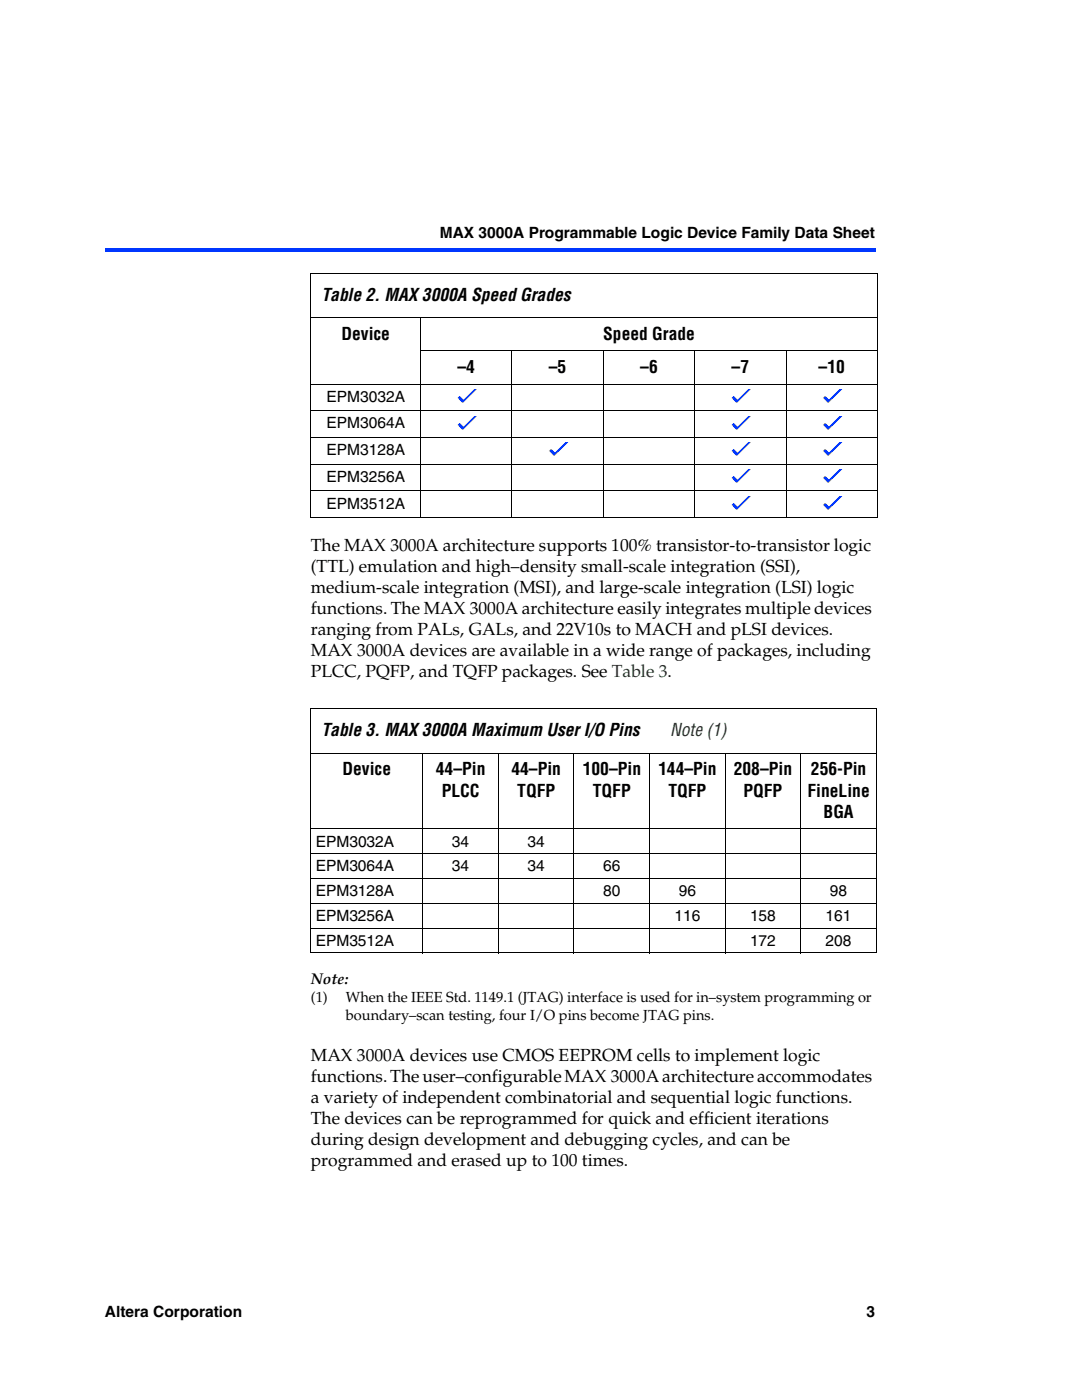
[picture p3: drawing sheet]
<svg xmlns="http://www.w3.org/2000/svg" width="197mm" height="254mm" viewBox="0 0 197 254" stroke-linecap="round" stroke-linejoin="round" font-family="sans-serif">
<defs><g id="words">
<g font-size="3.2">
<text x="58.3" y="54.6">Table 2. MAX3000A Speed Grades</text>
<text x="62" y="61.7">Device</text>
<text x="109.4" y="61.7">Speed Grade</text>
<text x="83" y="67.7">–4</text>
<text x="99.6" y="67.7">–5</text>
<text x="116.2" y="67.7">–6</text>
<text x="132.7" y="67.7">–7</text>
<text x="148.5" y="67.7">–10</text>
<text x="56.4" y="99.9">The MAX 3000A architecture supports 100% transistor-to-transistor logic</text>
<text x="56.4" y="103.7">(TTL) emulation and high–density small-scale integration (SSI),</text>
<text x="56.4" y="107.5">medium-scale integration (MSI), and large-scale integration (LSI) logic</text>
<text x="56.4" y="111.4">functions. The MAX 3000A architecture easily integrates multiple devices</text>
<text x="56.4" y="115.2">ranging from PALs, GALs, and 22V10s to MACH and pLSI devices.</text>
<text x="56.4" y="119">MAX 3000A devices are available in a wide range of packages, including</text>
<text x="56.4" y="122.8">PLCC, PQFP, and TQFP packages. See Table 3.</text>
<text x="58.3" y="133.5">Table 3. MAX3000A Maximum User I/O Pins</text>
<text x="62.1" y="140.7">Device</text>
<text x="79.1" y="140.7">44–Pin</text>
<text x="92.8" y="140.7">44–Pin</text>
<text x="105.7" y="140.7">100–Pin</text>
<text x="119.4" y="140.7">144–Pin</text>
<text x="133.2" y="140.7">208–Pin</text>
<text x="147.1" y="140.7">256-Pin</text>
<text x="80.1" y="144.6">PLCC</text>
<text x="93.9" y="144.6">TQFP</text>
<text x="107.6" y="144.6">TQFP</text>
<text x="121.3" y="144.6">TQFP</text>
<text x="134.9" y="144.6">PQFP</text>
<text x="146.5" y="144.6">FineLine</text>
<text x="149.4" y="148.4">BGA</text>
<text x="56.4" y="192.4">MAX 3000A devices use CMOS EEPROM cells to implement logic</text>
<text x="56.4" y="196.2">functions. The user–configurable MAX 3000A architecture accommodates</text>
<text x="56.4" y="200">a variety of independent combinatorial and sequential logic functions.</text>
<text x="56.4" y="203.9">The devices can be reprogrammed for quick and efficient iterations</text>
<text x="56.4" y="207.7">during design development and debugging cycles, and can be</text>
<text x="56.4" y="211.5">programmed and erased up to 100 times.</text>
</g>
<g font-size="3.2" fill="#0036ff">
<text x="82.9" y="73.1">v</text>
<text x="82.9" y="78">v</text>
<text x="132.6" y="73.1">v</text>
<text x="132.6" y="78">v</text>
<text x="149.2" y="73.1">v</text>
<text x="149.2" y="78">v</text>
<text x="99.5" y="82.8">v</text>
<text x="132.6" y="82.8">v</text>
<text x="149.2" y="82.8">v</text>
<text x="132.6" y="87.7">v</text>
<text x="149.2" y="87.7">v</text>
<text x="132.6" y="92.5">v</text>
<text x="149.2" y="92.5">v</text>
</g>
<text font-size="3.2" fill="#007e00" x="121.6" y="133.5">Note (1)</text>
<g font-size="2.8">
<text x="79.8" y="43.1">MAX 3000A Programmable Logic Device Family Data Sheet</text>
<text x="59.2" y="72.9">EPM3032A</text>
<text x="59.2" y="77.7">EPM3064A</text>
<text x="59.2" y="82.6">EPM3128A</text>
<text x="59.2" y="87.4">EPM3256A</text>
<text x="59.2" y="92.3">EPM3512A</text>
<text x="57.3" y="153.6">EPM3032A</text>
<text x="82" y="153.6">34</text>
<text x="95.7" y="153.6">34</text>
<text x="57.3" y="158.1">EPM3064A</text>
<text x="82" y="158.1">34</text>
<text x="95.7" y="158.1">34</text>
<text x="109.4" y="158.1">66</text>
<text x="57.3" y="162.6">EPM3128A</text>
<text x="57.3" y="167.1">EPM3256A</text>
<text x="109.4" y="162.6">80</text>
<text x="122.4" y="167.1">116</text>
<text x="123.1" y="162.6">96</text>
<text x="136.1" y="167.1">158</text>
<text x="149.8" y="167.1">161</text>
<text x="150.6" y="162.6">98</text>
<text x="57.3" y="171.6">EPM3512A</text>
<text x="136.1" y="171.6">172</text>
<text x="149.8" y="171.6">208</text>
<text x="56.4" y="178.6">Note:</text>
<text x="19" y="238.9">Altera Corporation</text>
<text x="157.2" y="238.9">3</text>
</g>
<g font-size="2.6">
<text x="56.4" y="181.8">(1)</text>
<text x="62.7" y="181.8">When the IEEE Std. 1149.1 (JTAG) interface is used for in–system programming or</text>
<text x="62.7" y="185">boundary–scan testing, four I/O pins become JTAG pins.</text>
</g>
</g></defs>
<g fill="#0036ff">
<path d="M19.1 45h.3v.7h-.3z"/>
<path d="M19.4 45h139.5v.7h-139.5z"/>
</g>
<g fill="none" stroke="#000" stroke-width=".18">
<path d="M56.3 49.7h103M56.3 57.7h103M56.4 49.7v44.1M76.3 57.6v36.4M159.2 49.7v44.1M56.3 69.7h103M56.3 74.5h103M56.3 79.4h103M76.2 63.7h83.1M92.9 63.6v30.4M109.5 63.6v30.4M126 63.6v30.4"/>
<path d="M142.6 63.6v30.4M56.3 84.2h103M56.3 89.1h103M56.3 93.9h103M56.3 128.6h102.8M56.3 136.6h102.8M56.4 128.7v44.1M76.7 136.5v36.5M90.4 136.5v36.5M104.1 136.5v36.5M117.9 136.5v36.5M131.6 136.5v36.5"/>
<path d="M145.3 136.5v36.5M159 128.7v44.1M56.3 150.4h102.8M56.3 154.9h102.8M56.3 159.4h102.8M56.3 163.9h102.8M56.3 168.4h102.8M56.3 172.9h102.8"/>
</g>
<use href="#words"/>
</svg>
